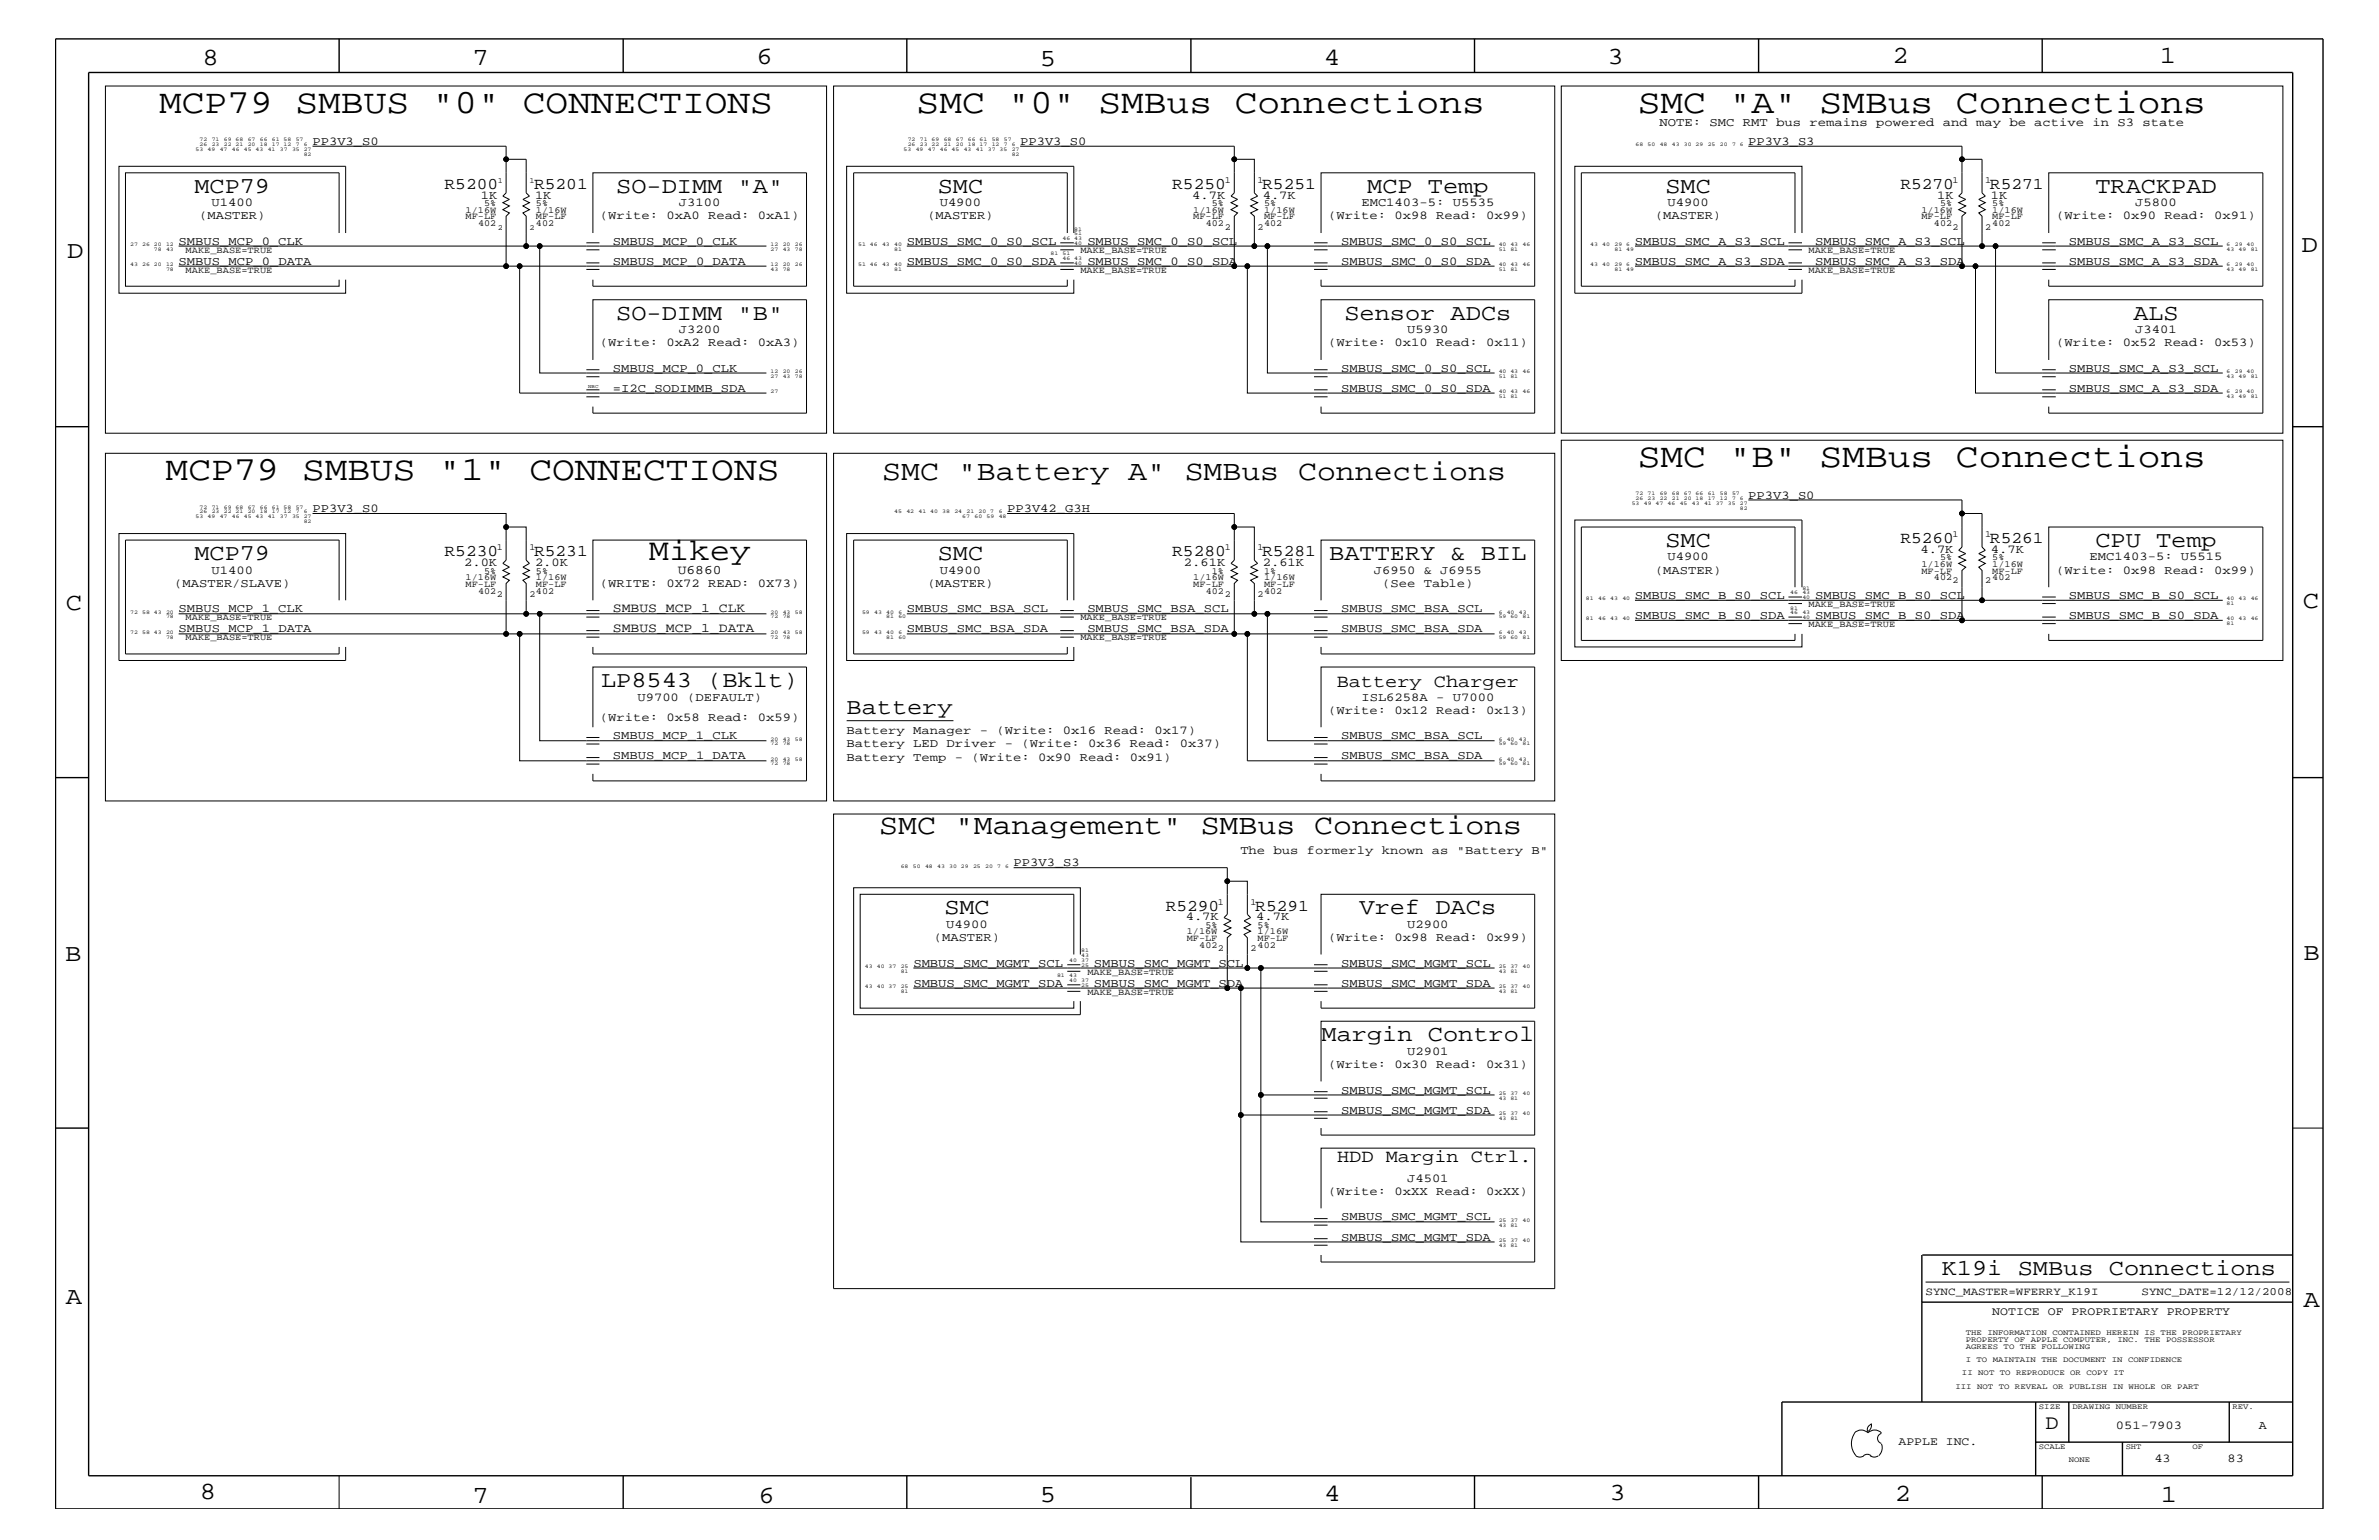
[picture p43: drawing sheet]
<svg xmlns="http://www.w3.org/2000/svg" width="432mm" height="279mm" viewBox="0 0 432 279" stroke-linecap="round" stroke-linejoin="round" font-family="sans-serif">
<defs><g id="words">
<g font-size="6.2">
<text x="28.9" y="20.4">MCP79 SMBUS &quot;0&quot; CONNECTIONS</text>
<text x="166.4" y="20.4">SMC &quot;0&quot; SMBus Connections</text>
<text x="297.3" y="20.4">SMC &quot;A&quot; SMBus Connections</text>
<text x="30.1" y="87.1">MCP79 SMBUS &quot;1&quot; CONNECTIONS</text>
<text x="297.3" y="84.7">SMC &quot;B&quot; SMBus Connections</text>
</g>
<text font-size="5.6" x="117.8" y="101.6">Mikey</text>
<g font-size="5.2">
<text x="160.1" y="87.1">SMC &quot;Battery A&quot; SMBus Connections</text>
<text x="159.6" y="151.3">SMC &quot;Management&quot; SMBus Connections</text>
</g>
<g font-size="4.5">
<text x="36.7" y="11.7">8</text>
<text x="85.8" y="11.7">7</text>
<text x="137.3" y="11.5">6</text>
<text x="240.3" y="11.7">4</text>
<text x="291.8" y="11.5">3</text>
<text x="343.5" y="11.5">2</text>
<text x="392" y="11.5">1</text>
<text x="188.7" y="12.1">5</text>
<text x="12.2" y="46.8">D</text>
<text x="417.7" y="45.7">D</text>
<text x="11.9" y="110.6">C</text>
<text x="418" y="110.3">C</text>
<text x="11.9" y="174.3">B</text>
<text x="418.1" y="174.2">B</text>
<text x="11.9" y="236.7">A</text>
<text x="418.1" y="237.1">A</text>
<text x="36.2" y="271.9">8</text>
<text x="85.8" y="272.7">7</text>
<text x="137.7" y="272.7">6</text>
<text x="188.7" y="272.5">5</text>
<text x="240.4" y="272.3">4</text>
<text x="292.1" y="272.2">3</text>
<text x="343.9" y="272.3">2</text>
<text x="392.2" y="272.6">1</text>
</g>
<g font-size="4.1">
<text x="35.3" y="35">MCP79</text>
<text x="111.8" y="35">SO-DIMM &quot;A&quot;</text>
<text x="170.2" y="35">SMC</text>
<text x="248.2" y="35">MCP Temp</text>
<text x="302.3" y="35">SMC</text>
<text x="380.3" y="35">TRACKPAD</text>
<text x="111.8" y="58">SO-DIMM &quot;B&quot;</text>
<text x="244" y="58">Sensor ADCs</text>
<text x="387.2" y="58">ALS</text>
<text x="35.3" y="101.6">MCP79</text>
<text x="170.2" y="101.6">SMC</text>
<text x="241.3" y="101.6">BATTERY &amp; BIL</text>
<text x="302.3" y="99.3">SMC</text>
<text x="380.3" y="99.3">CPU Temp</text>
<text x="109.1" y="124.7">LP8543 (Bklt)</text>
<text x="153.7" y="129.6">Battery</text>
<text x="171.4" y="165.9">SMC</text>
<text x="246.8" y="165.9">Vref DACs</text>
<text x="239.9" y="188.9">Margin Control</text>
<text x="352.4" y="231.3">K19i SMBus Connections</text>
</g>
<text font-size="3.7" x="371.3" y="259.3">D</text>
<g font-size="3.3">
<text x="242.6" y="124.7">Battery Charger</text>
<text x="242.7" y="210.8">HDD Margin Ctrl.</text>
</g>
<g font-size="3">
<text x="80.7" y="34.2">R5200</text>
<text x="96.9" y="34.2">R5201</text>
<text x="212.8" y="34.2">R5250</text>
<text x="229.1" y="34.2">R5251</text>
<text x="344.9" y="34.2">R5270</text>
<text x="361.2" y="34.2">R5271</text>
<text x="80.7" y="101">R5230</text>
<text x="96.9" y="101">R5231</text>
<text x="212.8" y="101">R5280</text>
<text x="229.1" y="101">R5281</text>
<text x="344.9" y="98.5">R5260</text>
<text x="361.2" y="98.5">R5261</text>
<text x="211.6" y="165.2">R5290</text>
<text x="227.8" y="165.2">R5291</text>
</g>
<g font-size="2.4">
<text x="123" y="104.1">U6860</text>
<text x="111.3" y="111.1">SMBUS_MCP_1_CLK</text>
<text x="111.3" y="114.8">SMBUS_MCP_1_DATA</text>
</g>
<g font-size="2.2">
<text x="301.2" y="22.9">NOTE: SMC RMT bus remains powered and may be active in S3 state</text>
<text x="56.7" y="26.3">PP3V3_S0</text>
<text x="185.2" y="26.3">PP3V3_S0</text>
<text x="317.3" y="26.3">PP3V3_S3</text>
<text x="36.2" y="39.8">(MASTER)</text>
<text x="38.4" y="37.4">U1400</text>
<text x="87.3" y="36.1">1K</text>
<text x="97.1" y="36.1">1K</text>
<text x="108.9" y="39.8">(Write: 0xA0 Read: 0xA1)</text>
<text x="123.2" y="37.4">J3100</text>
<text x="168.3" y="39.8">(MASTER)</text>
<text x="170.6" y="37.4">U4900</text>
<text x="216.4" y="36.1">4.7K</text>
<text x="229.2" y="36.1">4.7K</text>
<text x="241" y="39.8">(Write: 0x98 Read: 0x99)</text>
<text x="247.1" y="37.4">EMC1403-5: U5535</text>
<text x="300.4" y="39.8">(MASTER)</text>
<text x="302.6" y="37.4">U4900</text>
<text x="351.6" y="36.1">1K</text>
<text x="361.4" y="36.1">1K</text>
<text x="373.2" y="39.8">(Write: 0x90 Read: 0x91)</text>
<text x="387.6" y="37.4">J5800</text>
<text x="32.4" y="44.4">SMBUS_MCP_0_CLK</text>
<text x="111.3" y="44.4">SMBUS_MCP_0_CLK</text>
<text x="164.6" y="44.4">SMBUS_SMC_0_S0_SCL</text>
<text x="197.4" y="44.4">SMBUS_SMC_0_S0_SCL</text>
<text x="243.4" y="44.4">SMBUS_SMC_0_S0_SCL</text>
<text x="296.8" y="44.4">SMBUS_SMC_A_S3_SCL</text>
<text x="329.4" y="44.4">SMBUS_SMC_A_S3_SCL</text>
<text x="375.5" y="44.4">SMBUS_SMC_A_S3_SCL</text>
<text x="32.4" y="48">SMBUS_MCP_0_DATA</text>
<text x="111.3" y="48">SMBUS_MCP_0_DATA</text>
<text x="164.6" y="48">SMBUS_SMC_0_S0_SDA</text>
<text x="197.4" y="48">SMBUS_SMC_0_S0_SDA</text>
<text x="243.4" y="48">SMBUS_SMC_0_S0_SDA</text>
<text x="296.8" y="48">SMBUS_SMC_A_S3_SDA</text>
<text x="329.4" y="48">SMBUS_SMC_A_S3_SDA</text>
<text x="375.5" y="48">SMBUS_SMC_A_S3_SDA</text>
<text x="108.9" y="62.9">(Write: 0xA2 Read: 0xA3)</text>
<text x="123.2" y="60.4">J3200</text>
<text x="241" y="62.9">(Write: 0x10 Read: 0x11)</text>
<text x="255.4" y="60.4">U5930</text>
<text x="373.2" y="62.9">(Write: 0x52 Read: 0x53)</text>
<text x="387.6" y="60.4">J3401</text>
<text x="111.3" y="67.5">SMBUS_MCP_0_CLK</text>
<text x="111.3" y="71.1">=I2C_SODIMMB_SDA</text>
<text x="243.4" y="71.1">SMBUS_SMC_0_S0_SDA</text>
<text x="243.4" y="67.5">SMBUS_SMC_0_S0_SCL</text>
<text x="375.5" y="67.5">SMBUS_SMC_A_S3_SCL</text>
<text x="375.5" y="71.1">SMBUS_SMC_A_S3_SDA</text>
<text x="56.7" y="92.9">PP3V3_S0</text>
<text x="182.8" y="92.9">PP3V42_G3H</text>
<text x="317.3" y="90.5">PP3V3_S0</text>
<text x="302.6" y="101.6">U4900</text>
<text x="348.6" y="100.4">4.7K</text>
<text x="361.4" y="100.4">4.7K</text>
<text x="379.3" y="101.6">EMC1403-5: U5515</text>
<text x="31.6" y="106.5">(MASTER/SLAVE)</text>
<text x="38.4" y="104.1">U1400</text>
<text x="84.2" y="102.7">2.0K</text>
<text x="97.1" y="102.7">2.0K</text>
<text x="108.9" y="106.5">(WRITE: 0X72 READ: 0X73)</text>
<text x="168.3" y="106.5">(MASTER)</text>
<text x="170.6" y="104.1">U4900</text>
<text x="214.9" y="102.7">2.61K</text>
<text x="229.2" y="102.7">2.61K</text>
<text x="249.4" y="104.1">J6950 &amp; J6955</text>
<text x="250.9" y="106.5">(See Table)</text>
<text x="300.4" y="104.1">(MASTER)</text>
<text x="373.2" y="104.1">(Write: 0x98 Read: 0x99)</text>
<text x="32.4" y="111.1">SMBUS_MCP_1_CLK</text>
<text x="164.6" y="111.1">SMBUS_SMC_BSA_SCL</text>
<text x="197.4" y="111.1">SMBUS_SMC_BSA_SCL</text>
<text x="243.4" y="111.1">SMBUS_SMC_BSA_SCL</text>
<text x="296.8" y="108.7">SMBUS_SMC_B_S0_SCL</text>
<text x="296.8" y="112.3">SMBUS_SMC_B_S0_SDA</text>
<text x="329.4" y="112.3">SMBUS_SMC_B_S0_SDA</text>
<text x="329.4" y="108.7">SMBUS_SMC_B_S0_SCL</text>
<text x="375.5" y="112.3">SMBUS_SMC_B_S0_SDA</text>
<text x="375.5" y="108.7">SMBUS_SMC_B_S0_SCL</text>
<text x="32.4" y="114.8">SMBUS_MCP_1_DATA</text>
<text x="164.6" y="114.8">SMBUS_SMC_BSA_SDA</text>
<text x="197.4" y="114.8">SMBUS_SMC_BSA_SDA</text>
<text x="243.4" y="114.8">SMBUS_SMC_BSA_SDA</text>
<text x="108.9" y="130.8">(Write: 0x58 Read: 0x59)</text>
<text x="115.7" y="127.1">U9700 (DEFAULT)</text>
<text x="241" y="129.6">(Write: 0x12 Read: 0x13)</text>
<text x="247.1" y="127.1">ISL6258A - U7000</text>
<text x="111.3" y="134.1">SMBUS_MCP_1_CLK</text>
<text x="111.3" y="137.8">SMBUS_MCP_1_DATA</text>
<text x="153.7" y="133.2">Battery Manager - (Write: 0x16 Read: 0x17)</text>
<text x="153.7" y="135.6">Battery LED Driver - (Write: 0x36 Read: 0x37)</text>
<text x="243.4" y="137.8">SMBUS_SMC_BSA_SDA</text>
<text x="243.4" y="134.1">SMBUS_SMC_BSA_SCL</text>
<text x="153.7" y="138">Battery Temp - (Write: 0x90 Read: 0x91)</text>
<text x="225.1" y="155">The bus formerly known as &quot;Battery B&quot;</text>
<text x="184" y="157.2">PP3V3_S3</text>
<text x="215.2" y="167">4.7K</text>
<text x="228" y="167">4.7K</text>
<text x="169.5" y="170.7">(MASTER)</text>
<text x="171.7" y="168.3">U4900</text>
<text x="241" y="170.7">(Write: 0x98 Read: 0x99)</text>
<text x="255.4" y="168.3">U2900</text>
<text x="165.8" y="179">SMBUS_SMC_MGMT_SDA</text>
<text x="165.8" y="175.4">SMBUS_SMC_MGMT_SCL</text>
<text x="198.5" y="175.4">SMBUS_SMC_MGMT_SCL</text>
<text x="198.5" y="179">SMBUS_SMC_MGMT_SDA</text>
<text x="243.4" y="179">SMBUS_SMC_MGMT_SDA</text>
<text x="243.4" y="175.4">SMBUS_SMC_MGMT_SCL</text>
<text x="255.4" y="191.4">U2901</text>
<text x="241" y="193.7">(Write: 0x30 Read: 0x31)</text>
<text x="243.4" y="202">SMBUS_SMC_MGMT_SDA</text>
<text x="243.4" y="198.4">SMBUS_SMC_MGMT_SCL</text>
<text x="255.4" y="214.4">J4501</text>
<text x="241" y="216.9">(Write: 0xXX Read: 0xXX)</text>
<text x="243.4" y="221.4">SMBUS_SMC_MGMT_SCL</text>
<text x="243.4" y="225.1">SMBUS_SMC_MGMT_SDA</text>
<text x="384" y="259.3">051-7903</text>
<text x="410" y="259.3">A</text>
<text x="391" y="265.3">43</text>
<text x="404.3" y="265.3">83</text>
</g>
<g font-size="2.1">
<text x="361.6" y="238.6">NOTICE OF PROPRIETARY PROPERTY</text>
<text x="344.6" y="262.2">APPLE INC.</text>
</g>
<g font-size="2">
<text x="349.5" y="235">SYNC_MASTER=WFERRY_K19I</text>
<text x="388.7" y="235">SYNC_DATE=12/12/2008</text>
</g>
<g font-size="1.7">
<text x="222.3" y="33.1">1</text>
<text x="228.3" y="33.1">1</text>
<text x="354.4" y="33.1">1</text>
<text x="360.3" y="33.1">1</text>
<text x="84.5" y="39.8">MF-LF</text>
<text x="84.5" y="38.6">1/16W</text>
<text x="86.8" y="41">402</text>
<text x="87.9" y="37.4">5%</text>
<text x="97.3" y="39.8">MF-LF</text>
<text x="97.3" y="38.6">1/16W</text>
<text x="97.3" y="37.4">5%</text>
<text x="97.3" y="41">402</text>
<text x="216.6" y="38.6">1/16W</text>
<text x="216.6" y="39.8">MF-LF</text>
<text x="218.9" y="41">402</text>
<text x="220" y="37.4">5%</text>
<text x="222.3" y="41.7">2</text>
<text x="228.3" y="41.7">2</text>
<text x="229.4" y="39.8">MF-LF</text>
<text x="229.4" y="38.6">1/16W</text>
<text x="229.4" y="37.4">5%</text>
<text x="229.4" y="41">402</text>
<text x="348.7" y="38.6">1/16W</text>
<text x="348.7" y="39.8">MF-LF</text>
<text x="351" y="41">402</text>
<text x="352.1" y="37.4">5%</text>
<text x="354.4" y="41.7">2</text>
<text x="360.3" y="41.7">2</text>
<text x="361.6" y="41">402</text>
<text x="361.6" y="37.4">5%</text>
<text x="361.6" y="38.6">1/16W</text>
<text x="361.6" y="39.8">MF-LF</text>
<text x="33.7" y="45.9">MAKE_BASE=TRUE</text>
<text x="196.1" y="45.9">MAKE_BASE=TRUE</text>
<text x="328.3" y="45.9">MAKE_BASE=TRUE</text>
<text x="33.7" y="49.6">MAKE_BASE=TRUE</text>
<text x="196.1" y="49.6">MAKE_BASE=TRUE</text>
<text x="328.3" y="49.6">MAKE_BASE=TRUE</text>
<text x="90.2" y="99.9">1</text>
<text x="96.1" y="99.9">1</text>
<text x="222.3" y="99.9">1</text>
<text x="228.3" y="99.9">1</text>
<text x="352.1" y="101.6">5%</text>
<text x="354.4" y="97.4">1</text>
<text x="360.3" y="97.4">1</text>
<text x="361.6" y="101.6">5%</text>
<text x="84.5" y="106.5">MF-LF</text>
<text x="84.5" y="105.3">1/16W</text>
<text x="86.8" y="107.7">402</text>
<text x="87.9" y="104.1">5%</text>
<text x="97.3" y="107.7">402</text>
<text x="97.3" y="104.1">5%</text>
<text x="97.3" y="105.3">1/16W</text>
<text x="97.3" y="106.5">MF-LF</text>
<text x="216.6" y="105.3">1/16W</text>
<text x="216.6" y="106.5">MF-LF</text>
<text x="218.9" y="107.7">402</text>
<text x="220" y="104.1">1%</text>
<text x="229.4" y="106.5">MF-LF</text>
<text x="229.4" y="105.3">1/16W</text>
<text x="229.4" y="107.7">402</text>
<text x="229.4" y="104.1">1%</text>
<text x="348.7" y="104.1">MF-LF</text>
<text x="348.7" y="102.9">1/16W</text>
<text x="351" y="105.3">402</text>
<text x="354.4" y="105.9">2</text>
<text x="360.3" y="105.9">2</text>
<text x="361.6" y="105.3">402</text>
<text x="361.6" y="102.9">1/16W</text>
<text x="361.6" y="104.1">MF-LF</text>
<text x="33.7" y="112.6">MAKE_BASE=TRUE</text>
<text x="90.2" y="108.3">2</text>
<text x="96.1" y="108.3">2</text>
<text x="196.1" y="112.6">MAKE_BASE=TRUE</text>
<text x="222.3" y="108.3">2</text>
<text x="228.3" y="108.3">2</text>
<text x="328.3" y="113.7">MAKE_BASE=TRUE</text>
<text x="328.3" y="110.2">MAKE_BASE=TRUE</text>
<text x="33.7" y="116.2">MAKE_BASE=TRUE</text>
<text x="196.1" y="116.2">MAKE_BASE=TRUE</text>
<text x="221.1" y="164.1">1</text>
<text x="227" y="164.1">1</text>
<text x="215.4" y="170.7">MF-LF</text>
<text x="215.4" y="169.5">1/16W</text>
<text x="217.7" y="172">402</text>
<text x="218.8" y="168.3">5%</text>
<text x="221.1" y="172.6">2</text>
<text x="227" y="172.6">2</text>
<text x="228.3" y="170.7">MF-LF</text>
<text x="228.3" y="172">402</text>
<text x="228.3" y="169.5">1/16W</text>
<text x="228.3" y="168.3">5%</text>
<text x="197.4" y="176.8">MAKE_BASE=TRUE</text>
<text x="197.4" y="180.5">MAKE_BASE=TRUE</text>
</g>
<g font-size="1.4">
<text x="90.3" y="33.1">1</text>
<text x="96.1" y="33.1">1</text>
<text x="90.3" y="41.7">2</text>
<text x="96.1" y="41.7">2</text>
<text x="356.8" y="242.3">THE INFORMATION CONTAINED HEREIN IS THE PROPRIETARY</text>
<text x="356.8" y="243.5">PROPERTY OF APPLE COMPUTER, INC. THE POSSESSOR</text>
<text x="356.8" y="244.7">AGREES TO THE FOLLOWING</text>
<text x="354.9" y="252">III NOT TO REVEAL OR PUBLISH IN WHOLE OR PART</text>
<text x="356.1" y="249.5">II NOT TO REPRODUCE OR COPY IT</text>
<text x="356.8" y="247.1">I TO MAINTAIN THE DOCUMENT IN CONFIDENCE</text>
<text x="370.1" y="255.6">SIZE</text>
<text x="376.2" y="255.6">DRAWING NUMBER</text>
<text x="405.2" y="255.6">REV.</text>
<text x="370.1" y="262.9">SCALE</text>
<text x="385.8" y="262.9">SHT</text>
<text x="397.9" y="262.9">OF</text>
<text x="375.5" y="265.3">NONE</text>
</g>
<g font-size="1">
<text x="35.5" y="27.4">53</text>
<text x="36.2" y="26.5">26</text>
<text x="36.2" y="25.6">72</text>
<text x="37.7" y="27.4">49</text>
<text x="38.4" y="26.5">23</text>
<text x="38.4" y="25.6">71</text>
<text x="39.9" y="27.4">47</text>
<text x="40.6" y="26.5">22 21</text>
<text x="40.6" y="25.6">69 68</text>
<text x="42.1" y="27.4">46</text>
<text x="44.3" y="27.4">45 43</text>
<text x="45" y="26.5">20</text>
<text x="45" y="25.6">67</text>
<text x="47.2" y="26.5">18</text>
<text x="47.2" y="25.6">66</text>
<text x="48.6" y="27.4">41</text>
<text x="49.4" y="26.5">17 12</text>
<text x="49.4" y="25.6">61 58</text>
<text x="50.8" y="27.4">37</text>
<text x="53" y="27.4">35 27</text>
<text x="53.7" y="26.5">7</text>
<text x="53.7" y="25.6">57</text>
<text x="55.1" y="26.5">6</text>
<text x="55.1" y="28.2">82</text>
<text x="164" y="27.4">53</text>
<text x="164.8" y="26.5">26</text>
<text x="164.8" y="25.6">72</text>
<text x="166.2" y="27.4">49</text>
<text x="167" y="26.5">23 22</text>
<text x="167" y="25.6">71 69</text>
<text x="168.4" y="27.4">47</text>
<text x="170.6" y="27.4">46 45</text>
<text x="171.3" y="25.6">68</text>
<text x="171.3" y="26.5">21</text>
<text x="173.5" y="26.5">20</text>
<text x="173.5" y="25.6">67</text>
<text x="174.9" y="27.4">43</text>
<text x="175.7" y="26.5">18 17</text>
<text x="175.7" y="25.6">66 61</text>
<text x="177.1" y="27.4">41</text>
<text x="179.3" y="27.4">37 35</text>
<text x="180" y="26.5">12</text>
<text x="180" y="25.6">58</text>
<text x="182.2" y="25.6">57</text>
<text x="182.2" y="26.5">7</text>
<text x="183.6" y="27.4">27</text>
<text x="183.6" y="28.2">82</text>
<text x="183.6" y="26.5">6</text>
<text x="296.8" y="26.5">68</text>
<text x="299" y="26.5">50</text>
<text x="301.2" y="26.5">48</text>
<text x="303.4" y="26.5">43</text>
<text x="305.6" y="26.5">30 29</text>
<text x="310" y="26.5">25</text>
<text x="312.2" y="26.5">20</text>
<text x="314.4" y="26.5">7</text>
<text x="315.8" y="26.5">6</text>
<text x="195" y="41.9">81</text>
<text x="23.6" y="44.6">27</text>
<text x="25.8" y="44.6">26 20</text>
<text x="27.9" y="45.6">78</text>
<text x="30.1" y="44.6">12</text>
<text x="30.1" y="45.6">43</text>
<text x="139.9" y="44.6">12</text>
<text x="139.9" y="45.6">27</text>
<text x="142.1" y="44.6">20</text>
<text x="142.1" y="45.6">43</text>
<text x="144.3" y="44.6">26</text>
<text x="144.3" y="45.6">78</text>
<text x="155.8" y="44.6">51 46</text>
<text x="160.1" y="44.6">43</text>
<text x="162.3" y="44.6">40</text>
<text x="162.3" y="45.6">81</text>
<text x="190.7" y="46.3">81</text>
<text x="192.9" y="43.5">46 43</text>
<text x="192.9" y="47.2">46 43</text>
<text x="192.9" y="46.3">51</text>
<text x="195" y="44.4">40</text>
<text x="195" y="42.7">51</text>
<text x="272" y="44.6">40 43</text>
<text x="272" y="45.6">51 81</text>
<text x="276.4" y="44.6">46</text>
<text x="288.6" y="44.6">43</text>
<text x="290.8" y="44.6">40</text>
<text x="293" y="44.6">29 6</text>
<text x="293" y="45.6">81 49</text>
<text x="404.1" y="44.6">6</text>
<text x="404.1" y="45.6">43</text>
<text x="405.6" y="44.6">29 40</text>
<text x="406.3" y="45.6">49</text>
<text x="408.5" y="45.6">81</text>
<text x="23.6" y="48.3">43</text>
<text x="25.8" y="48.3">26 20</text>
<text x="30.1" y="48.3">12</text>
<text x="30.1" y="49.2">78</text>
<text x="139.9" y="48.3">12</text>
<text x="139.9" y="49.2">43</text>
<text x="142.1" y="48.3">20</text>
<text x="142.1" y="49.2">78</text>
<text x="144.3" y="48.3">26</text>
<text x="155.8" y="48.3">51 46</text>
<text x="160.1" y="48.3">43</text>
<text x="162.3" y="48.3">40</text>
<text x="162.3" y="49.2">81</text>
<text x="195" y="48">40</text>
<text x="272" y="48.3">40 43</text>
<text x="272" y="49.2">51 81</text>
<text x="276.4" y="48.3">46</text>
<text x="288.6" y="48.3">43</text>
<text x="290.8" y="48.3">40</text>
<text x="293" y="48.3">29 6</text>
<text x="293" y="49.2">81 49</text>
<text x="404.1" y="48.3">6</text>
<text x="404.1" y="49.2">43</text>
<text x="405.6" y="48.3">29 40</text>
<text x="406.3" y="49.2">49</text>
<text x="408.5" y="49.2">81</text>
<text x="139.9" y="67.7">12</text>
<text x="139.9" y="68.6">27</text>
<text x="139.9" y="71.3">27</text>
<text x="142.1" y="67.7">20</text>
<text x="142.1" y="68.6">43</text>
<text x="144.3" y="67.7">26</text>
<text x="144.3" y="68.6">78</text>
<text x="272" y="71.3">40 43</text>
<text x="272" y="67.7">40 43</text>
<text x="272" y="68.6">51 81</text>
<text x="276.4" y="71.3">46</text>
<text x="276.4" y="67.7">46</text>
<text x="404.1" y="67.7">6</text>
<text x="404.1" y="68.6">43</text>
<text x="404.1" y="71.3">6</text>
<text x="405.6" y="67.7">29 40</text>
<text x="405.6" y="71.3">29 40</text>
<text x="406.3" y="68.6">49</text>
<text x="408.5" y="68.6">81</text>
<text x="272" y="72.2">51 81</text>
<text x="404.1" y="72.2">43</text>
<text x="406.3" y="72.2">49</text>
<text x="408.5" y="72.2">81</text>
<text x="296.8" y="89.9">72</text>
<text x="299" y="89.9">71</text>
<text x="301.2" y="89.9">69</text>
<text x="303.4" y="89.9">68</text>
<text x="305.6" y="89.9">67 66</text>
<text x="310" y="89.9">61</text>
<text x="312.2" y="89.9">58</text>
<text x="314.4" y="89.9">57</text>
<text x="35.5" y="94">53</text>
<text x="36.2" y="93.2">26</text>
<text x="36.2" y="92.3">72</text>
<text x="37.7" y="94">49</text>
<text x="38.4" y="93.2">23</text>
<text x="38.4" y="92.3">71</text>
<text x="39.9" y="94">47</text>
<text x="40.6" y="93.2">22 21</text>
<text x="40.6" y="92.3">69 68</text>
<text x="42.1" y="94">46</text>
<text x="44.3" y="94">45 43</text>
<text x="45" y="93.2">20</text>
<text x="45" y="92.3">67</text>
<text x="47.2" y="93.2">18</text>
<text x="47.2" y="92.3">66</text>
<text x="48.6" y="94">41</text>
<text x="49.4" y="93.2">17 12</text>
<text x="49.4" y="92.3">61 58</text>
<text x="50.8" y="94">37</text>
<text x="53" y="94">35 27</text>
<text x="53.7" y="93.2">7</text>
<text x="53.7" y="92.3">57</text>
<text x="55.1" y="93.2">6</text>
<text x="55.1" y="94.9">82</text>
<text x="162.3" y="93.2">45</text>
<text x="164.5" y="93.2">42</text>
<text x="166.7" y="93.2">41 40</text>
<text x="171" y="93.2">38</text>
<text x="173.2" y="93.2">24</text>
<text x="174.7" y="94">67</text>
<text x="175.4" y="93.2">21</text>
<text x="176.9" y="94">60</text>
<text x="177.6" y="93.2">20 7</text>
<text x="179.1" y="94">59</text>
<text x="181.3" y="94">48</text>
<text x="181.3" y="93.2">6</text>
<text x="296.2" y="91.6">53</text>
<text x="296.8" y="90.7">26</text>
<text x="298.4" y="91.6">49 47</text>
<text x="299" y="90.7">23</text>
<text x="301.2" y="90.7">22</text>
<text x="302.7" y="91.6">46</text>
<text x="303.4" y="90.7">21</text>
<text x="304.9" y="91.6">45</text>
<text x="305.6" y="90.7">20 18</text>
<text x="307.1" y="91.6">43</text>
<text x="309.3" y="91.6">41 37</text>
<text x="310" y="90.7">17</text>
<text x="312.2" y="90.7">12</text>
<text x="313.6" y="91.6">35</text>
<text x="314.4" y="90.7">7</text>
<text x="315.8" y="91.6">27</text>
<text x="315.8" y="90.7">6</text>
<text x="315.8" y="92.5">82</text>
<text x="325" y="107.8">46</text>
<text x="327.2" y="107.8">43</text>
<text x="327.2" y="107">81</text>
<text x="23.6" y="111.4">72</text>
<text x="25.8" y="111.4">58 43</text>
<text x="30.1" y="111.4">20</text>
<text x="30.1" y="112.2">78</text>
<text x="139.9" y="111.4">20</text>
<text x="139.9" y="112.2">72</text>
<text x="142.1" y="111.4">43</text>
<text x="142.1" y="112.2">78</text>
<text x="144.3" y="111.4">58</text>
<text x="156.5" y="111.4">59</text>
<text x="158.7" y="111.4">43</text>
<text x="160.9" y="112.2">81</text>
<text x="160.9" y="111.4">40</text>
<text x="163.1" y="111.4">6</text>
<text x="163.1" y="112.2">60</text>
<text x="272" y="111.4">6</text>
<text x="272" y="112.2">59 60</text>
<text x="273.5" y="111.4">40</text>
<text x="275.7" y="111.4">43</text>
<text x="276.4" y="112.2">81</text>
<text x="287.9" y="108.9">81</text>
<text x="287.9" y="112.6">81</text>
<text x="290.1" y="108.9">46</text>
<text x="290.1" y="112.6">46</text>
<text x="292.3" y="108.9">43</text>
<text x="292.3" y="112.6">43</text>
<text x="294.5" y="108.9">40</text>
<text x="294.5" y="112.6">40</text>
<text x="325" y="111.4">46</text>
<text x="325" y="110.6">81</text>
<text x="327.2" y="112.3">40</text>
<text x="327.2" y="111.4">43</text>
<text x="327.2" y="108.7">40</text>
<text x="404.1" y="112.6">40</text>
<text x="404.1" y="113.4">81</text>
<text x="404.1" y="108.9">40</text>
<text x="404.1" y="109.8">81</text>
<text x="406.3" y="112.6">43</text>
<text x="406.3" y="108.9">43</text>
<text x="408.5" y="112.6">46</text>
<text x="408.5" y="108.9">46</text>
<text x="23.6" y="115">72</text>
<text x="25.8" y="115">58 43</text>
<text x="30.1" y="115">20</text>
<text x="30.1" y="115.9">78</text>
<text x="139.9" y="115">20</text>
<text x="139.9" y="115.9">72</text>
<text x="142.1" y="115">43</text>
<text x="142.1" y="115.9">78</text>
<text x="144.3" y="115">58</text>
<text x="156.5" y="115">59</text>
<text x="158.7" y="115">43</text>
<text x="160.9" y="115.9">81</text>
<text x="160.9" y="115">40</text>
<text x="163.1" y="115">6</text>
<text x="163.1" y="115.9">60</text>
<text x="272" y="115">6</text>
<text x="272" y="115.9">59 60</text>
<text x="273.5" y="115">40</text>
<text x="275.7" y="115">43</text>
<text x="276.4" y="115.9">81</text>
<text x="139.9" y="134.4">20</text>
<text x="139.9" y="135.2">72</text>
<text x="142.1" y="134.4">43</text>
<text x="142.1" y="135.2">78</text>
<text x="144.3" y="134.4">58</text>
<text x="272" y="134.4">6</text>
<text x="272" y="135.2">59 60</text>
<text x="273.5" y="134.4">40</text>
<text x="275.7" y="134.4">43</text>
<text x="276.4" y="135.2">81</text>
<text x="139.9" y="138">20</text>
<text x="139.9" y="138.9">72</text>
<text x="142.1" y="138">43</text>
<text x="142.1" y="138.9">78</text>
<text x="144.3" y="138">58</text>
<text x="272" y="138">6</text>
<text x="272" y="138.9">59 60</text>
<text x="273.5" y="138">40</text>
<text x="275.7" y="138">43</text>
<text x="276.4" y="138.9">81</text>
<text x="163.5" y="157.4">68</text>
<text x="165.7" y="157.4">50</text>
<text x="167.9" y="157.4">48</text>
<text x="170.1" y="157.4">43</text>
<text x="172.3" y="157.4">30 29</text>
<text x="176.6" y="157.4">25</text>
<text x="178.8" y="157.4">20</text>
<text x="181" y="157.4">7</text>
<text x="182.5" y="157.4">6</text>
<text x="196.3" y="173.6">43</text>
<text x="196.3" y="172.7">81</text>
<text x="157" y="175.6">43</text>
<text x="157" y="179.3">43</text>
<text x="159.2" y="175.6">40 37</text>
<text x="159.2" y="179.3">40 37</text>
<text x="163.5" y="175.6">25</text>
<text x="163.5" y="176.5">81</text>
<text x="163.5" y="179.3">25</text>
<text x="191.9" y="177.2">81</text>
<text x="194.1" y="174.5">40</text>
<text x="194.1" y="178.2">40</text>
<text x="194.1" y="177.2">43</text>
<text x="196.3" y="175.4">25</text>
<text x="196.3" y="174.5">37</text>
<text x="196.3" y="179">25</text>
<text x="196.3" y="178.2">37</text>
<text x="272" y="179.3">25 37</text>
<text x="272" y="175.6">25 37</text>
<text x="272" y="176.5">43 81</text>
<text x="276.4" y="179.3">40</text>
<text x="276.4" y="175.6">40</text>
<text x="163.5" y="180.1">81</text>
<text x="272" y="180.1">43 81</text>
<text x="272" y="202.3">25 37</text>
<text x="272" y="203.1">43 81</text>
<text x="272" y="198.7">25 37</text>
<text x="272" y="199.5">43 81</text>
<text x="276.4" y="202.3">40</text>
<text x="276.4" y="198.7">40</text>
<text x="272" y="221.7">25 37</text>
<text x="276.4" y="221.7">40</text>
<text x="272" y="225.3">25 37</text>
<text x="272" y="226.2">43 81</text>
<text x="272" y="222.5">43 81</text>
<text x="276.4" y="225.3">40</text>
</g>
<text font-size=".9" x="106.8" y="70.4">NBC</text>
</g></defs>
<g fill="none" stroke="#000" stroke-width=".18">
<path d="M19.1 15.6h130.9v63h-130.9zM151.3 15.6h130.9v63h-130.9zM283.4 15.6h131v63h-131zM56.7 26.5h35.2v8.5l-.6 .6 1.2 .6-1.2 .6 1.2 .6-1.2 .6 1.2 .6-.6 .6v9.1h-59.5M91.9 28.9h3.6v6.1l.6 .6-1.2 .6 1.2 .6-1.2 .6 1.2 .6-1.2 .6 .6 .6v5.4M185.2 26.5h38.8v2.4M317.3 26.5h38.8v2.4M32.4 44.6h106.7M61.6 42.3v-10.9h-38.8v20.5h38.8v-1.2M62.7 42.3v-12.1h-41.1v23h41.1v-2.5M91.9 48.3h47.2M94.3 48.3v23h44.8"/>
<path d="M98 44.6v23.1h41.1M106.4 48.9h2.4M106.4 47.7h2.4M106.4 45.3h2.4M106.4 44.1h2.4M107.6 42.3v-10.9h38.8v20.5h-38.8v-1.2M164.6 44.6h106.7M192.4 48.9h2.5M192.4 47.7h2.5M192.4 45.3h2.5M192.4 44.1h2.5M193.7 42.3v-10.9h-38.8v20.5h38.8v-1.2"/>
<path d="M194.9 42.3v-12.1h-41.2v23h41.2v-2.5M224 48.3h2.4M227.7 44.6v-5.4l-.7-.6 1.3-.6-1.3-.6 1.3-.6-1.3-.6 1.3-.6-.6-.6v-6.1h-3.7v6.1l-.6 .6 1.2 .6-1.2 .6 1.2 .6-1.2 .6 1.2 .6-.6 .6v9.1h-59.4M230 44.6v23.1h41.3M238.5 48.9h2.5M238.5 47.7h2.5M238.5 45.3h2.5M238.5 44.1h2.5M239.8 42.3v-10.9h38.8v20.5h-38.8v-1.2M271.3 48.3h-44.9v23h44.9M296.8 44.6h65.4M324.6 48.9h2.5"/>
<path d="M324.6 47.7h2.5M324.6 45.3h2.5M324.6 44.1h2.5M325.8 42.3v-10.9h-38.8v20.5h38.8v-1.2M327.1 42.3v-12.1h-41.3v23h41.3v-2.5M356.1 48.3h2.5M359.7 44.6v-5.4l-.5-.6 1.1-.6-1.1-.6 1.1-.6-1.1-.6 1.1-.6-.6-.6v-6.1h-3.6v6.1l-.6 .6 1.3 .6-1.3 .6 1.3 .6-1.3 .6 1.3 .6-.7 .6v9.1h-59.3M370.7 48.9h2.4M370.7 47.7h2.4M370.7 45.3h2.4M370.7 44.1h2.4M371.9 42.3v-10.9h38.8v20.5h-38.8v-1.2"/>
<path d="M403.4 48.3h-44.8v23h44.8M403.4 44.6h-41.2v23.1h41.2M106.4 72h2.4M106.4 70.7h2.4M106.4 68.4h2.4M106.4 67.1h2.4M107.6 65.3v-10.9h38.8v20.6h-38.8v-1.2M238.5 72h2.5M238.5 70.7h2.5M238.5 68.4h2.5M238.5 67.1h2.5M239.8 65.3v-10.9h38.8v20.6h-38.8v-1.2"/>
<path d="M283.4 79.9h131v39.9h-131zM370.7 72h2.4M370.7 70.7h2.4M370.7 68.4h2.4M370.7 67.1h2.4M371.9 65.3v-10.9h38.8v20.6h-38.8v-1.2M19.1 82.2h130.9v63.1h-130.9zM56.7 93.2h35.2v2.4M151.3 82.2h130.9v63.1h-130.9zM182.8 93.2h41.2v2.4h3.7v6l.6 .6-1.3 .7 1.3 .6-1.3 .6 1.3 .6-1.3 .6 .7 .6v5.5M224 95.6v6l-.6 .6 1.2 .7-1.2 .6 1.2 .6-1.2 .6 1.2 .6-.6 .6v9.1h-59.4M317.3 90.7h38.8v2.5"/>
<path d="M32.4 111.4h106.7M61.6 108.9v-10.9h-38.8v20.6h38.8v-1.2M62.7 108.9v-12.1h-41.1v23h41.1v-2.4M91.9 115h47.2M94.3 115v23h44.8M95.5 111.4v-5.5l-.6-.6 1.2-.6-1.2-.6 1.2-.6-1.2-.6 1.2-.7-.6-.6v-6h-3.6v6l-.6 .6 1.2 .7-1.2 .6 1.2 .6-1.2 .6 1.2 .6-.6 .6v9.1h-59.5M98 111.4v23h41.1M106.4 115.6h2.4M106.4 114.4h2.4M106.4 112h2.4M106.4 110.8h2.4M107.6 108.9v-10.9h38.8v20.6h-38.8v-1.2"/>
<path d="M164.6 111.4h106.7M192.4 115.6h2.5M192.4 114.4h2.5M192.4 112h2.5M192.4 110.8h2.5M193.7 108.9v-10.9h-38.8v20.6h38.8v-1.2M194.9 108.9v-12.1h-41.2v23h41.2v-2.4M224 115h47.3M226.4 115v23h44.9M230 111.4v23h41.3M238.5 115.6h2.5M238.5 114.4h2.5"/>
<path d="M238.5 112h2.5M238.5 110.8h2.5M239.8 108.9v-10.9h38.8v20.6h-38.8v-1.2M296.8 112.6h59.3M296.8 108.9h106.6M324.6 112h2.5M324.6 113.1h2.5M324.6 109.5h2.5M324.6 108.3h2.5M325.8 106.5v-10.9h-38.8v20.6h38.8v-1.2M327.1 106.5v-12.2h-41.3v23.1h41.3v-2.4M359.7 108.9v-5.4l-.5-.6 1.1-.7-1.1-.6 1.1-.6-1.1-.6 1.1-.5-.6-.6v-6.1h-3.6v6.1l-.6 .6 1.3 .5-1.3 .6 1.3 .6-1.3 .6 1.3 .7-.7 .6v9.1h47.3"/>
<path d="M370.7 112h2.4M370.7 113.1h2.4M370.7 109.5h2.4M370.7 108.3h2.4M371.9 106.5v-10.9h38.8v20.6h-38.8v-1.2M106.4 138.6h2.4M106.4 137.4h2.4M106.4 135h2.4M106.4 133.8h2.4M107.6 131.9v-10.9h38.8v20.7h-38.8v-1.3M153.7 130.8h19.4M238.5 138.6h2.5"/>
<path d="M238.5 137.4h2.5M238.5 135h2.5M238.5 133.8h2.5M239.8 131.9v-10.9h38.8v20.7h-38.8v-1.3M151.3 147.7h130.9v86.1h-130.9zM184 157.4h38.8v2.5h3.6v6l.6 .6-1.2 .6 1.2 .7-1.2 .5 1.2 .6-1.2 .6 .6 .6v5.5h-60.6M222.8 159.9v6l-.6 .6 1.2 .6-1.2 .7 1.2 .5-1.2 .6 1.2 .6-.6 .6v9.2h48.5M165.8 179.3h57M193.7 179.9h2.4M193.7 178.7h2.4M193.7 176.2h2.4M193.7 175h2.4"/>
<path d="M194.9 173.2v-11h-38.8v20.7h38.8v-1.3M196.1 173.2v-12.1h-41.2v23h41.2v-2.5M225.2 179.3v46h46.1M226.4 175.6h44.9M228.9 175.6v23.1h42.4M238.5 179.9h2.5M238.5 178.7h2.5M238.5 176.2h2.5M238.5 175h2.5M239.8 173.2v-11h38.8v20.7h-38.8v-1.3M228.9 198.7v23h42.4M238.5 199.2h2.5"/>
<path d="M238.5 198.1h2.5M239.8 196.2v-10.9h38.8v20.6h-38.8v-1.2M225.2 202.3h46.1M238.5 202.9h2.5M238.5 201.7h2.5M239.8 219.2v-10.9h38.8v20.7h-38.8v-1.3M416.1 204.7h5.5M238.5 222.3h2.5M238.5 221.1h2.5M238.5 225.9h2.5M238.5 224.7h2.5M349.5 232.6h66"/>
<path d="M336.6 260a1.69 1.69 0 0 1 2.4 0 1.72 1.72 0 0 1 2.5 0M339.6 258.3l.1 .1a1.27 1.27 0 0 1-.7 1.3M339.6 258.4a.99 .99 0 0 0-.6 1.4M61.6 267.7v6.1M336.6 260a3.3 3.3 0 0 0 .3 4.1M336.9 264.1l.7 .3 .7-.3M338.2 264.1l.7-.3 .7 .3M339.5 264.1l.7 .3 .7-.3M341.5 260.1a.93 .93 0 0 0-.7 .9 .93 .93 0 0 0 .7 .9M341.5 262l.1 .7a1.99 1.99 0 0 1-.6 1.4"/>
<circle cx="91.9" cy="28.9" r=".42"/>
<circle cx="224" cy="28.9" r=".42"/>
<circle cx="356.1" cy="28.9" r=".42"/>
<circle cx="91.9" cy="48.3" r=".42"/>
<circle cx="94.3" cy="48.3" r=".42"/>
<circle cx="95.5" cy="44.6" r=".42"/>
<circle cx="98" cy="44.6" r=".42"/>
<circle cx="224" cy="48.3" r=".42"/>
<circle cx="226.4" cy="48.3" r=".42"/>
<circle cx="227.7" cy="44.6" r=".42"/>
<circle cx="230" cy="44.6" r=".42"/>
<circle cx="356.1" cy="48.3" r=".42"/>
<circle cx="358.6" cy="48.3" r=".42"/>
<circle cx="359.7" cy="44.6" r=".42"/>
<circle cx="362.2" cy="44.6" r=".42"/>
<circle cx="91.9" cy="95.6" r=".42"/>
<circle cx="224" cy="95.6" r=".42"/>
<circle cx="356.1" cy="93.2" r=".42"/>
<circle cx="91.9" cy="115" r=".42"/>
<circle cx="94.3" cy="115" r=".42"/>
<circle cx="95.5" cy="111.4" r=".42"/>
<circle cx="98" cy="111.4" r=".42"/>
<circle cx="224" cy="115" r=".42"/>
<circle cx="226.4" cy="115" r=".42"/>
<circle cx="227.7" cy="111.4" r=".42"/>
<circle cx="230" cy="111.4" r=".42"/>
<circle cx="356.1" cy="112.6" r=".42"/>
<circle cx="359.7" cy="108.9" r=".42"/>
<circle cx="222.8" cy="159.9" r=".42"/>
<circle cx="222.8" cy="179.3" r=".42"/>
<circle cx="225.2" cy="179.3" r=".42"/>
<circle cx="226.4" cy="175.6" r=".42"/>
<circle cx="228.9" cy="175.6" r=".42"/>
<circle cx="228.9" cy="198.7" r=".42"/>
<circle cx="225.2" cy="202.3" r=".42"/>
</g>
<g fill="none" stroke="#000" stroke-width=".25">
<path d="M10.1 7.1h411.5v266.7h-411.5zM16.1 13.2h400v254.5h-400zM61.6 7.1v6.1M113.1 7.1v6.1M164.6 7.1v6.1M216.2 7.1v6.1M267.6 7.1v6.1M319.2 7.1v6.1M370.7 7.1v6.1M10.1 77.4h6M416.1 77.4h5.5M10.1 141.1h6"/>
<path d="M416.1 141.1h5.5M10.1 204.7h6M348.8 236.2h67.3M348.8 227.7v26.7M348.9 227.7h67.2M369.5 254.4v13.3M375.5 254.4v7.2M404.6 254.4v7.2M416.1 254.4h-92.7v13.3M113.1 267.7v6.1M164.6 267.7v6.1M216.2 268v5.8"/>
<path d="M267.6 267.7v6.1M319.2 267.7v6.1M369.5 261.6h46.6M370.7 267.7v6.1M385.2 261.6v6.1"/>
</g>
<g fill="#000">
<circle cx="91.9" cy="28.9" r=".42"/>
<circle cx="224" cy="28.9" r=".42"/>
<circle cx="356.1" cy="28.9" r=".42"/>
<circle cx="91.9" cy="48.3" r=".42"/>
<circle cx="94.3" cy="48.3" r=".42"/>
<circle cx="95.5" cy="44.6" r=".42"/>
<circle cx="98" cy="44.6" r=".42"/>
<circle cx="224" cy="48.3" r=".42"/>
<circle cx="226.4" cy="48.3" r=".42"/>
<circle cx="227.7" cy="44.6" r=".42"/>
<circle cx="230" cy="44.6" r=".42"/>
<circle cx="356.1" cy="48.3" r=".42"/>
<circle cx="358.6" cy="48.3" r=".42"/>
<circle cx="359.7" cy="44.6" r=".42"/>
<circle cx="362.2" cy="44.6" r=".42"/>
<circle cx="91.9" cy="95.6" r=".42"/>
<circle cx="224" cy="95.6" r=".42"/>
<circle cx="356.1" cy="93.2" r=".42"/>
<circle cx="91.9" cy="115" r=".42"/>
<circle cx="94.3" cy="115" r=".42"/>
<circle cx="95.5" cy="111.4" r=".42"/>
<circle cx="98" cy="111.4" r=".42"/>
<circle cx="224" cy="115" r=".42"/>
<circle cx="226.4" cy="115" r=".42"/>
<circle cx="227.7" cy="111.4" r=".42"/>
<circle cx="230" cy="111.4" r=".42"/>
<circle cx="356.1" cy="112.6" r=".42"/>
<circle cx="359.7" cy="108.9" r=".42"/>
<circle cx="222.8" cy="159.9" r=".42"/>
<circle cx="222.8" cy="179.3" r=".42"/>
<circle cx="225.2" cy="179.3" r=".42"/>
<circle cx="226.4" cy="175.6" r=".42"/>
<circle cx="228.9" cy="175.6" r=".42"/>
<circle cx="228.9" cy="198.7" r=".42"/>
<circle cx="225.2" cy="202.3" r=".42"/>
</g>
<use href="#words"/>
</svg>
